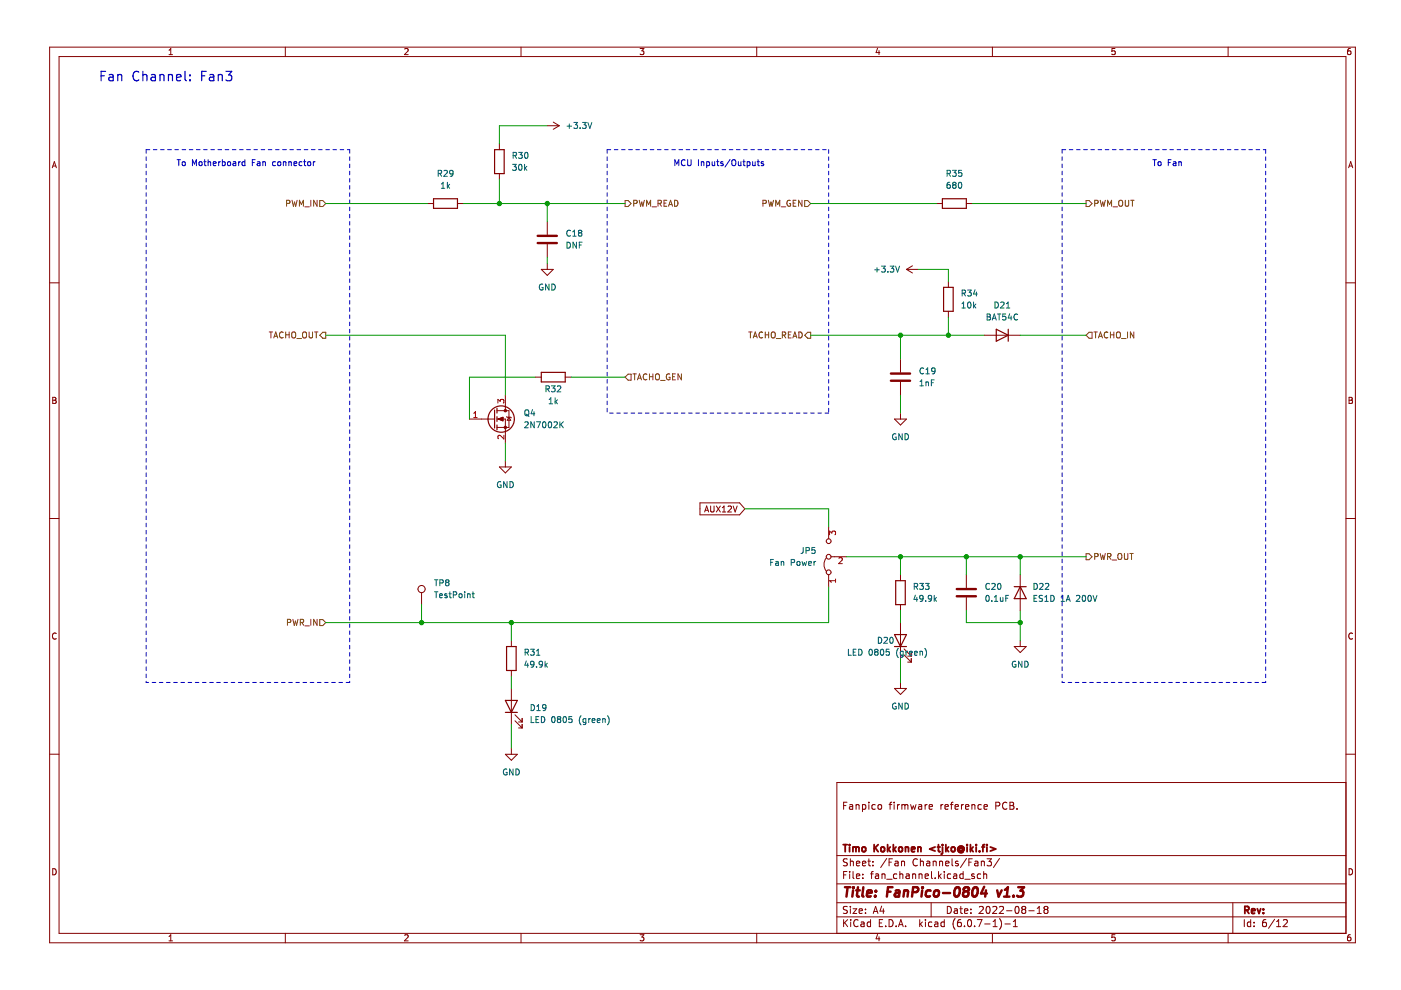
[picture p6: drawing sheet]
<svg xmlns="http://www.w3.org/2000/svg" width="297mm" height="210mm" viewBox="0 0 297 210" stroke-linecap="round" stroke-linejoin="round" font-family="sans-serif">
<path d="M.5 0h296.6v209.9h-296.6z" fill-rule="evenodd" fill="#fff" stroke="#fff" stroke-width=".21"/>
<g fill="none" stroke="#840000" stroke-width=".21">
<path d="M10.5 10h276.9v189.9h-276.9zM12.5 12h272.9v185.9h-272.9zM35.8 11.6h.8M35.8 10.7l.4-.4v1.3M60.5 10v2M85.8 10.4l.5-.1 .2 .4-.8 .9h.8M110.5 10v2M135.7 10.3h.8l-.4 .5 .4 .1v.6l-.2 .1-.6-.1M160.4 10v2M186.1 10.2l-.4 .9h.9M186.4 10.7v.9M210.4 10v2"/>
<path d="M236.4 10.3h-.6l-.1 .6 .6-.1 .1 .7-.2 .1-.5-.1M260.4 10v2M286.3 10.3h-.4l-.1 .3-.1 .7 .2 .3 .5-.1-.1-.7h-.4l-.2 .2M11.1 35.6l.4-1.3 .5 1.3M11.2 35.2h.6M105.9 30.5v1.2M105.9 36.8v1.3M116 26.7h2.6M117.3 25.9l1.3 .8M118.6 26.7l-1.3 .7M285.9 35.6l.5-1.3 .4 1.3M286.1 35.2h.6"/>
<path d="M10.5 60h2M90.6 43.2h1.3M97 43.2h1.3M114.8 57.1h2.5l-1.3 1.3zM116 47v2.8M116 51.8v2.8M116 55.8v1.3M192.2 57.1h2.5M192.2 57.1l1.3 .8M193.5 56.4l-1.3 .7M198.5 43.2h1.3M201.1 59.7v1.2"/>
<path d="M204.9 43.2h1.3M285.4 60h2M113.5 80h1.3M119.8 80h1.3M190.9 76.2v2.7M201.1 66v1.3M208.7 71.1h7.6M11.2 84.2h.4l.3 .3-.3 .4 .3 .1v.3l-.2 .2h-.5zM11.2 84.9h.4M99.5 88.8h5.4M105.4 88.8h1.7v5.1M105.4 87.1h2.5v3.5h-2.5"/>
<path d="M105.6 88.8l1-.3v.7zM105.9 99h2.5l-1.3 1.3zM107.1 83.8v3.3M107.1 97.7v1.3M107.4 88.3l1 .3M107.9 88.5l.4 .6h-.8zM189.7 88.8h2.5l-1.3 1.3zM190.9 81v2.8M190.9 87.6v1.2M286 84.2h.5l.2 .3-.2 .4 .2 .1 .1 .3-.3 .2h-.5zM286 84.9h.5M10.5 109.9h2"/>
<path d="M148.4 106.6h8.4l1.1 1.3-1.1 1.3h-8.4zM149.4 108.6l.4-1.3 .4 1.3M149.5 108.2h.6M150.7 107.3v1l.2 .3h.3l.2-.3v-1M151.9 107.3l.8 1.3M152.7 107.3l-.8 1.3M153.1 108.6h.8M153.1 107.6l.4-.3v1.3M154.4 107.4l.4-.1 .3 .3-.8 1h.8M155.4 107.3l.5 1.3 .4-1.3M175.2 118.3a2.26 2.26 0 0 0 0 2.8M175.7 111.7v2.5"/>
<path d="M176.2 118h3.3M285.4 109.9h2M11.9 134.3a.58 .58 0 0 0-.8 .6 .58 .58 0 0 0 .8 .5M89.4 125.7v2.5M108.4 135.8v1.3M175.7 121.9v2.5M190.9 121.9v1.2M190.9 128.2v1.3M190.9 132v7.6M191.7 138.9l1.5 1.5M191.7 137.6l1.5 1.5M192.4 139.1h.8"/>
<path d="M193.2 138.4v.7M193.2 139.6v.8M204.9 121.9v2.7M204.9 126.7v2.8M215 137.1h2.6l-1.3 1.3zM216.3 121.9v7.6M216.3 135.8v1.3M286.8 134.3a.58 .58 0 0 0-.8 .6 .58 .58 0 0 0 .8 .5M10.5 159.9h2M107.1 159.9h2.6l-1.3 1.3zM108.4 142.2v1.2M108.4 146v7.6"/>
<path d="M108.4 158.7v1.2M109.2 152.8l1.5 1.5M109.2 151.6l1.5 1.5M109.9 154.3h.8M109.9 153.1h.8M110.7 152.3v.8M110.7 153.6v.7M189.7 146h2.5l-1.3 1.2zM190.9 144.7v1.3M192.4 140.4h.8M285.4 159.9h2M178.9 170.8h.5"/>
<path d="M179.6 170.1h-.7v1.5M180.1 170.7h.6l.1 .9M180.8 170.9l-.5 .1-.2 .2 .2 .4 .5-.1M181.5 170.7l.2-.1 .4 .1v.9M181.5 170.6v1M182.9 170.6v1.5M182.9 170.7l.4-.1 .3 .3-.2 .6h-.5M184.2 170.1v.1M184.2 170.6v1M185.6 170.7l-.5-.1-.2 .3 .1 .6h.6M186.2 170.7l.2-.1 .5 .1v.6l-.1 .2-.4 .1-.2-.2zM188.5 170.6h.6"/>
<path d="M189.1 170.1l-.4 .2v1.3M189.6 170.1v.1M189.6 170.6v1M190.3 170.6v1M190.7 170.6l-.4 .3M191.2 170.7l.4-.1 .3 .2M191.2 170.6v1M191.9 170.8l.2-.2 .3 .1 .1 .9M191.9 170.8v.8M193.1 170.6l.3 1 .2-.7 .3 .7 .3-1M194.8 170.7h.6v.9M195.4 170.9l-.5 .1-.2 .2 .2 .4 .5-.1"/>
<path d="M196.1 170.6v1M196.6 170.6l-.5 .3M197 171.1l.7-.2-.1-.2-.4-.1-.2 .2 .1 .7h.5M199.5 170.6v1M199.9 170.6l-.4 .3M200.4 171.1l.7-.2-.1-.2-.4-.1-.2 .2v.7h.6M201.5 170.6h.6M202.1 170.1l-.4 .2v1.3M202.5 171.1l.7-.2-.1-.2-.4-.1-.2 .2 .1 .7h.5M203.8 170.6v1M204.3 170.6l-.5 .3M204.7 171.1l.7-.2-.1-.2-.4-.1-.2 .2 .1 .7h.5"/>
<path d="M206.1 170.7l.2-.1 .3 .1 .1 .9M206.1 170.6v1M208.1 170.7l-.5-.1-.3 .3 .2 .6h.6M208.6 171.1l.7-.2v-.2l-.5-.1-.2 .2 .1 .7h.6M211.1 170.9l.7-.1 .2-.2-.1-.4-.8-.1v1.5M213.5 170.2a.71 .71 0 0 0-1 .5 .71 .71 0 0 0 .7 .9l.3-.2M214.1 170.1h.5l.3 .3-.3 .4 .3 .1 .1 .4-.3 .3h-.6zM214.1 170.8h.5M215.6 171.4v.2M285.4 165.9h-108v32M11.2 184.2a.66 .66 0 0 1 .7 .6 .66 .66 0 0 1-.7 .7zM35.8 198.6l.4-.4v1.3"/>
<path d="M35.8 199.5h.8M60.5 197.9v2M85.8 198.3l.5-.1 .2 .4-.8 .9h.8M110.5 197.9v2M135.7 198.2h.8l-.4 .5 .4 .1v.6l-.2 .1-.6-.1M160.4 197.9v2M177.4 194.4h108M177.4 191.4h108M177.4 187.4h108M177.4 181.4h108M178.9 195v1.5M178.9 185.5h.5"/>
<path d="M179.1 195.6l.6 .9M179.6 184.8h-.7v1.5M179.6 192.2h-.5l-.2 .1v.4l.6 .3 .1 .4-.2 .3-.6-.1M179.6 182.2l-.5-.1-.2 .1v.5l.6 .2 .1 .4-.2 .3-.6-.1M179.7 195l-.8 .8M180.1 184.8v.1M180.1 185.3v1M180.3 182.1v1.5M180.3 192.2v.1M180.3 192.7v1M180.3 182.7l.2-.1 .4 .1v.9M180.4 195v.1"/>
<path d="M180.4 195.5v1M180.9 192.7h.7l-.7 1h.7M180.9 184.8v1.3l.2 .2M181.6 185.8l.7-.2-.1-.2-.4-.1-.2 .2v.7h.6M181.6 183.1l.7-.2-.1-.2-.4-.1-.2 .2v.7h.6M181.9 195.1a.71 .71 0 0 0-1 .5 .71 .71 0 0 0 .7 .9l.3-.2M182.1 193.2l.8-.2-.1-.3h-.4l-.3 .2 .1 .7h.6M182.6 195.5h.5l.1 1M182.9 183.1l.7-.2-.1-.2-.4-.1-.2 .2v.7h.6M182.9 186.1v.2M182.9 185.4v.1M183.2 195.8l-.5 .1-.2 .2 .2 .4 .5-.1"/>
<path d="M183.5 193.5v.2M183.5 192.7v.2M184 182.6h.6M184.2 182.1v1.3l.4 .2M184.6 195.5h-.5l-.2 .3 .1 .6h.6M184.6 195v1.5M184.6 185.3h.5M185.1 183.4v.2M185.1 182.7v.1M185.1 193.7l.5-1.5 .5 1.5M185.1 184.8l-.3 .2v1.3M185.3 193.2h.7"/>
<path d="M185.6 185.4h.6l.1 .9M186.1 198.1l-.4 .9h.9M186.3 185.6l-.5 .1-.2 .2 .2 .4 .5-.1M186.4 198.6v.9M186.4 195.7h.5M186.9 192.1l-.3 1.1h.9M187 185.4l.2-.1 .4 .1v.9M187 185.3v1M187.1 195h-.7v1.5h.7M187.3 192.7v1M187.8 196.3v.2M188 186.4h1.1"/>
<path d="M188 182l-1.3 1.9M188.5 195a.76 .76 0 0 1 .9 .7 .76 .76 0 0 1-.9 .8zM188.5 182.8h.5M189.2 182.1h-.7v1.5M189.8 182.7h.6v.9M190 196.3v.2M190.1 185.4l-.4-.1-.3 .3 .2 .6h.5M190.4 182.9l-.5 .1-.2 .2 .2 .4 .5-.1M190.5 196.5l.5-1.5 .5 1.5M190.6 196h.8M190.8 185.4l.2-.1 .4 .1v.9M190.8 184.8v1.5"/>
<path d="M191.1 182.7l.3-.1 .3 .1 .1 .9M191.1 182.6v1M192 196.3v.2M192.1 185.4h.6l.1 .9M192.8 185.6l-.5 .1-.2 .2 .2 .4 .5-.1M193.5 185.4l.2-.1 .4 .1v.9M193.5 185.3v1M194.5 182.2a.71 .71 0 0 0-1 .5 .71 .71 0 0 0 .7 .9l.3-.2M194.9 185.4l.2-.1 .3 .1 .1 .9M194.9 185.3v1M195 195v1.5M195.1 195.9l.5 .6"/>
<path d="M195.1 182.7l.3-.1 .3 .1 .1 .9M195.1 182.1v1.5M195.6 195.5l-.6 .5M196.1 185.8l.8-.2-.1-.2-.4-.1-.3 .2 .1 .7h.6M196.2 195v.1M196.2 195.5v1M196.5 182.7h.6v.9M197.1 182.9l-.5 .1-.2 .2 .2 .4 .5-.1M197.4 191.4v3M197.5 184.8v1.3l.2 .2M197.6 195.5h-.5l-.2 .3 .1 .6h.6M197.9 182.7l.2-.1 .3 .1 .1 .9"/>
<path d="M197.9 182.6v1M198.2 195.5h.6l.1 1M198.3 186.1v.2M198.9 195.8l-.5 .1-.3 .2 .3 .4 .5-.1M199 184.8v1.5M199.1 185.7l.5 .6M199.2 182.7l.2-.1 .4 .1 .1 .9M199.2 182.6v1M199.6 185.3l-.6 .6M200.2 195.5h-.4l-.3 .3 .1 .6h.6M200.2 184.8v.1M200.2 185.3v1"/>
<path d="M200.2 195v1.5M200.5 183.1l.7-.2-.1-.2-.4-.1-.2 .2 .1 .7h.5M200.9 192.2a.76 .76 0 0 1 .8 .7 .76 .76 0 0 1-.8 .8zM201.6 185.4l-.5-.1-.2 .3 .1 .6h.6M201.9 182.1v1.3l.2 .2M202.2 185.4h.6v.9M202.3 192.7h.6l.1 1M202.5 194.8a1.72 1.72 0 0 0 0 2.2M202.8 185.6l-.5 .1-.2 .2 .2 .4 .5-.1M203 193l-.5 .1-.2 .2 .2 .4 .5-.1M203.1 182.7l-.3-.1-.2 .2v.2l.5 .2v.3h-.5M203.5 192.7h.6"/>
<path d="M203.7 192.2v1.3l.4 .2M203.7 195h-.4a1.01 1.01 0 0 0 0 1.5l.5-.2v-.5l-.2-.3-.5 .1-.1 .2M204.2 185.4l-.4-.1-.3 .3 .1 .6h.6M204.2 184.8v1.5M204.5 193.2l.7-.2-.1-.3h-.4l-.2 .2 .1 .7h.5M204.5 196.3v.2M204.6 186.4h1.1M204.9 182l-1.3 1.9M205.3 195.1l.2-.1a.8 .8 0 0 1 .5 .7 .8 .8 0 0 1-.5 .8l-.4-.6zM205.4 182.8h.5M205.8 193.5v.2M205.8 192.7v.2"/>
<path d="M206.1 182.1h-.7v1.5M206.6 185.4l-.4-.1-.2 .2 .1 .2 .5 .2v.3h-.6M206.6 196.3v.2M206.7 182.7h.6v.9M207.2 195h1l-.6 1.5M207.3 182.9l-.5 .1-.2 .2 .2 .4 .5-.1M207.6 192.3l.6-.1 .3 .4-.9 1.1h.9M207.9 185.4l-.4-.1-.3 .3 .1 .6h.6M208.1 182.7l.2-.1 .3 .1 .1 .9M208.1 182.6v1M208.6 185.4l.2-.1 .3 .1 .1 .9M208.6 184.8v1.5"/>
<path d="M208.8 195.9h1.1M209.2 192.3l.2-.1a.8 .8 0 0 1 .5 .7 .8 .8 0 0 1-.5 .8l-.3-.6zM209.3 182.1h.9l-.5 .6 .4 .1v.6l-.2 .2-.6-.2M210.4 197.9v2M210.5 192.3l.6-.1 .2 .4-.9 1.1h.9M210.6 196.5h.8M210.6 195.4l.4-.4v1.5M211.9 192.3l.6-.1 .3 .4-1 1.1h1M211.9 194.8a1.72 1.72 0 0 1 0 2.2M211.9 182l-1.3 1.9M213.1 195.9h1.1M213.4 193.1h1.2"/>
<path d="M214.8 196.5h.9M214.8 195.4l.5-.4v1.5M215.3 192.3l.3-.1a.8 .8 0 0 1 .5 .7 .8 .8 0 0 1-.5 .8l-.4-.6zM216.9 192.8l-.3-.3 .3-.3h.3l.3 .3-.3 .3M216.9 192.8l-.3 .3 .1 .4 .2 .2 .4-.1 .2-.2v-.3l-.3-.3M216.9 192.8h.3M218.1 193.1h1.2M219.9 193.7h.9M219.9 192.6l.4-.4v1.5M221.6 192.8l-.3-.3 .3-.3h.3l.3 .3-.3 .3M221.6 192.8l-.3 .3 .1 .4 .2 .2 .5-.1 .1-.2-.1-.4-.2-.2M221.6 192.8h.3"/>
<path d="M236.4 198.2h-.6l-.1 .6 .6-.1 .1 .7-.2 .1-.5-.1M260.4 197.9v2M261.4 191.4v6.5M263.8 195v1.5M265.2 195.5h-.5l-.2 .3 .1 .6h.6M265.2 195v1.5M265.9 196.3v.2M265.9 195.5v.2M268.4 195h-.4a1.01 1.01 0 0 0 0 1.5l.5-.2v-.5l-.3-.3-.4 .1-.1 .2M270.2 194.9l-1.2 1.9M270.7 196.5h.8M270.7 195.4l.4-.4v1.5"/>
<path d="M272.1 195.1l.6-.1 .3 .4-1 1.1h1M286 184.2a.66 .66 0 0 1 .8 .6 .66 .66 0 0 1-.8 .7zM286.3 198.2h-.4l-.1 .3-.1 .7 .2 .3 .5-.1-.1-.7h-.4l-.2 .2"/>
<circle cx="175.7" cy="118" r=".51"/>
<circle cx="175.7" cy="114.7" r=".51"/>
<circle cx="89.4" cy="124.9" r=".76"/>
<circle cx="175.7" cy="121.3" r=".51"/>
</g>
<g fill="none" stroke="#840000" stroke-width=".39">
<path d="M178.8 179.1h.8M179.2 179.1v1.5M180.1 179.1v.1M180.1 179.6v1M180.8 179.6v1M180.8 179.7l.5-.1 .2 .2M181.5 179.8l.2-.2 .4 .1v.9M181.5 179.8v.8M182.8 179.7l.3-.1 .4 .1 .1 .6-.2 .2-.3 .1-.3-.2zM185.3 179.1v1.5M185.5 179.7l.7 .9M186.2 179.1l-.9 .8"/>
<path d="M186.8 179.7l.2-.1 .5 .1v.6l-.1 .2-.4 .1-.2-.2zM188.2 179.1v1.5M188.8 179.6l-.6 .6M189.4 179.1v1.5M190 179.6l-.6 .6M190.6 179.7l.2-.1 .5 .1v.6l-.1 .2-.4 .1-.2-.2zM192 179.7l.2-.1 .3 .1 .1 .9M192 179.6v1M194.6 179.7l.2-.1 .4 .1 .1 .9M194.6 179.6v1M198.3 179.6l-1.2 .4 1.2 .4M198.8 179.6h.5"/>
<path d="M199 179.1v1.3l.3 .2M199.8 179.1v.1M199.8 179.6v1.3l-.3 .2M200.5 179.1v1.5M201.1 179.6l-.6 .6M201.8 179.7l.2-.1 .4 .1 .1 .6-.2 .2-.3 .1-.2-.2zM204 179.9a.36 .36 0 0 0-.5-.1 .36 .36 0 0 0 0 .6 .36 .36 0 0 0 .5-.1M204 179.7v.6M205 179.1v.1M205 179.6v1M205.8 179.1v1.5M206.3 179.6l-.5 .6"/>
<path d="M207 179.1v.1M207 179.6v1M208.2 179.6h.6M208.8 179.1l-.4 .2v1.3M209.3 179.1v.1M209.3 179.6v1M210 179.6l1.1 .4-1.1 .4M188.3 180l.5 .6M189.5 180l.5 .6M193.3 180.1l.7-.2-.1-.2-.4-.1-.2 .2v.7h.6M200.7 180l.4 .6M204 180.3l.2 .1a.64 .64 0 0 0-.4-1.1 .64 .64 0 0 0-.8 .8 .71 .71 0 0 0 .5 .6 .71 .71 0 0 0 .8-.1"/>
<path d="M205.9 180l.4 .6M207.7 180.4v.2M263.9 193l.7-.1 .2-.2-.1-.4-.8-.1v1.5M264.3 193l.5 .7M265.4 193.2l.7-.2-.1-.3h-.4l-.2 .2v.7h.6M266.6 192.7l.3 1 .4-1M267.9 193.5v.2M267.9 192.7v.2"/>
</g>
<g fill="none" stroke="#840000" stroke-width=".52">
<path d="M179.1 188.1h1.2M179.7 188.1l-.2 2M180.9 188.8l-.2 1.3M181 188.1l-.1 .2M181.5 188.8h.8M181.9 188.1l-.2 1.7 .1 .2 .3 .1M183 188.1l-.2 1.7 .3 .3M183.8 189.4l1-.2v-.3l-.6-.1-.3 .3v.9h.7M185.6 189.9v.2M185.7 188.9v.2M188.2 189.1h.6M189.2 188.1h-.9l-.3 2"/>
<path d="M189.9 188.9h.8l-.1 1.2M190.7 189.2l-.7 .1a.4 .4 0 0 0-.3 .4 .4 .4 0 0 0 .2 .4l.7-.1M191.7 189l.3-.2 .5 .1-.1 1.2M191.7 188.8l-.1 1.3M193.5 189.2h.7l.3-.2a.51 .51 0 0 0-.1-.9h-.8l-.2 2M195.5 188.8l-.1 1.3M195.6 188.1v.2M197.3 188.9a.66 .66 0 0 0-1 .3v.5l.1 .3h.8M198.2 189l.1-.1a.5 .5 0 0 1 .8 .3l-.1 .5-.2 .3a.5 .5 0 0 1-.8-.3zM199.9 189.3h1.6M202.6 188.3l.5-.2a1.19 1.19 0 0 1-.4 2l-.3-.2-.1-.6zM204.6 189l-.2-.2-.1-.3a.64 .64 0 0 1 1.1-.2v.3l-.4 .4"/>
<path d="M204.6 189a.65 .65 0 0 0-.3 1 .65 .65 0 0 0 .9-.1 .65 .65 0 0 0 0-.8l-.2-.1M204.6 189h.4M206.4 188.3l.5-.2a1.19 1.19 0 0 1-.4 2l-.3-.2-.1-.6zM208.7 188l-.7 1.4h1.2M209 188.8l-.1 1.3M211.4 188.8l.3 1.3 .7-1.3M212.9 190.1h1.1M213.1 188.7l.6-.6-.3 2M214.9 189.9v.2M215.9 188.1h1.2l-.7 .8 .5 .2-.1 .8-.3 .2h-.6l-.2-.2"/>
</g>
<path d="M100.4 88.5h.8M100.4 87.6l.4-.3v1.2M105.6 85.5v-.8l.4 .4 .2-.4h.5l.1 .2-.1 .6M106.8 92.3v.8l-.9-.8-.3 .2 .1 .5M175.9 113.4v-.8l.5 .4 .1-.3h.5l.2 .1-.2 .6M177.9 118.4l.4-.2 .3 .4-.8 .9h.8M177.2 122.8v.7M177.2 123.1h-1.3l.3 .4" fill="none" stroke="#a90000" stroke-width=".21"/>
<g fill="none" stroke="#006464" stroke-width=".21">
<path d="M92.9 36.8l.6-.1 .1-.5-.7-.1v1.3M93.2 36.8l.4 .6M93.6 39.9h.7M93.6 39l.3-.3v1.2M94.1 36.2l.5-.1 .2 .4-.7 .9h.7M94.8 38.7v1.2M95 39.4l.3 .5M95.3 39.1l-.5 .5M96.1 36.7l-.3 .2-.3-.1-.1-.6 .4-.1 .3 .3-.1 .7-.2 .2-.3 .1M108.7 34.8h.8l-.5 .5 .4 .1v.6l-.2 .1-.5-.1M108.8 33l.6-.1 .1-.5-.7-.1v1.3M109.1 33l.4 .6"/>
<path d="M109.9 32.3h.8l-.4 .5 .4 .1v.6l-.2 .1-.6-.1M110.1 35l.1-.2a.68 .68 0 0 1 .5 .7 .68 .68 0 0 1-.5 .6l-.3-.5zM111.2 34.8v1.3M111.3 32.4l.2-.1a.68 .68 0 0 1 .5 .6 .68 .68 0 0 1-.5 .7l-.3-.5zM111.3 35.6l.4 .5M111.7 35.3l-.5 .5M120.2 26.7h1M120.7 26.3v.9M121.7 26h.8l-.5 .4 .4 .2v.5l-.2 .1-.5-.1M123 27.1v.1M123.5 26h.8l-.5 .4 .4 .2v.5l-.2 .1-.5-.1M124.6 26l.5 1.2 .4-1.2"/>
<path d="M200.8 36.8l.6-.1 .1-.5-.7-.1v1.3M201.1 36.8l.4 .6M201.4 38.7h-.4l-.2 .3v.7l.2 .2 .4-.1v-.6l-.4-.1-.2 .3M202 36.1h.7l-.4 .5 .4 .1v.6l-.2 .1-.5-.1M202.2 39.2l-.2 .2v.3l.2 .2h.4l.1-.2v-.3l-.2-.2M202.2 39.2l-.2-.2 .2-.3h.4l.1 .2-.2 .3M202.2 39.2h.3M203.3 38.8l.2-.1a.68 .68 0 0 1 .4 .6 .68 .68 0 0 1-.4 .6l-.3-.5zM203.9 36.1h-.6l-.1 .6h.6l.1 .6-.2 .1-.5-.1M120.2 51.3a.64 .64 0 0 1 .8 .7 .64 .64 0 0 1-.8 .6zM120.9 48.9a.56 .56 0 0 0-.7 .5 .56 .56 0 0 0 .7 .6M121.4 50.1h.8"/>
<path d="M121.4 49.2l.4-.4v1.3M122.2 51.3v1.3l-.7-1.3v1.3M122.8 51.9h.4M122.9 49.4l-.3 .2 .1 .4 .2 .1h.2l.3-.3-.1-.3-.2-.1M122.9 49.4l-.3-.3 .3-.3h.2l.3 .2-.3 .4M122.9 49.4h.2M123.4 51.3h-.6v1.3M185.5 57.2h.9M185.9 56.7v1M186.9 56.4h.8l-.4 .5 .3 .1v.6l-.1 .1-.6-.1M188.2 57.6v.1M188.7 56.4h.8l-.4 .5 .4 .1v.6l-.2 .1-.6-.1"/>
<path d="M189.9 56.4l.4 1.3 .4-1.3M115.1 60.3a.58 .58 0 0 0-.8 .6 .58 .58 0 0 0 .8 .5v-.4h-.2M116.4 60.2v1.3l-.7-1.3v1.3M117 60.2a.64 .64 0 0 1 .7 .7 .64 .64 0 0 1-.7 .6zM195.8 78.1a.56 .56 0 0 0-.8 .5 .56 .56 0 0 0 .8 .5M196.3 79.3h.7M196.3 78.4l.4-.4v1.3M198.3 78.5l-.3 .3-.4-.1v-.6l.4-.1 .3 .2-.1 .8-.2 .2-.4 .1M203.9 64.4l.4-.4v1.3M203.9 65.3h.8M204 62.2l.6-.1 .1-.5-.7-.1v1.3M204.3 62.2l.4 .6"/>
<path d="M205.1 61.5h.8l-.4 .5 .4 .1v.5l-.2 .2-.6-.2M205.3 64.2l.1-.2a.68 .68 0 0 1 .5 .7 .68 .68 0 0 1-.5 .6l-.3-.5zM206.4 64v1.3M206.5 64.8l.4 .5M206.7 61.4l-.3 .9h.8M206.9 64.5l-.5 .4M207 61.9v.9M209.3 66.6h.4l.3 .2-.3 .4 .3 .1v.3l-.2 .2h-.5zM209.3 67.2h.4M210.4 67.8l.4-1.2 .4 1.2M210.5 67.5h.6M211 64a.64 .64 0 0 1 .7 .7 .64 .64 0 0 1-.7 .6z"/>
<path d="M211.5 66.6h.7M211.8 66.6v1.2M212.2 64.2l.4-.2 .3 .4-.8 .9h.8M213.2 66.6h-.6v.6l.6-.1v.6l-.2 .1-.4-.1M213.4 65.3h.7M213.4 64.4l.3-.4v1.3M214.1 66.5l-.3 .9h.8M214.4 67v.8M215.8 66.7a.56 .56 0 0 0-.8 .5 .56 .56 0 0 0 .8 .5M111.3 89.5l.5-.1 .2 .4-.8 .9h.8M111.3 87.1l.3-.2a.43 .43 0 0 1 .5 .4v.4a.42 .42 0 0 1-.4 .5 .42 .42 0 0 1-.4-.5zM111.5 87.9l.7 .4"/>
<path d="M112.9 86.8l-.3 .9h.8M113.2 87.3v.9M113.3 89.4v1.3l-.8-1.3v1.3M113.8 89.4h.8l-.5 1.3M115.1 89.5l.2-.1a.68 .68 0 0 1 .5 .7 .68 .68 0 0 1-.5 .6l-.3-.5zM115.8 82.5l.6-.1v-.5l-.6-.1v1.3M116.1 82.5l.4 .6M116.4 89.5l.1-.1a.68 .68 0 0 1 .5 .7 .68 .68 0 0 1-.5 .6l-.3-.5zM116.4 84.7l.4-.4v1.3M116.4 85.6h.8M116.9 81.8h.8l-.4 .5 .3 .1v.6l-.1 .1-.6-.1M117.4 89.5l.5-.1 .3 .4-.8 .9h.8"/>
<path d="M117.7 84.3v1.3M117.8 85.1l.4 .5M118.2 81.9l.5-.1 .2 .4-.8 .9h.8M118.2 84.8l-.5 .5M118.7 89.4v1.3M118.9 90l.5 .7M119.4 89.4l-.7 .7M190 92a.58 .58 0 0 0-.8 .6 .58 .58 0 0 0 .8 .5v-.4h-.2M191.3 92v1.2l-.7-1.2v1.2M191.9 92a.64 .64 0 0 1 .7 .6 .64 .64 0 0 1-.7 .6zM195 81.8h.8M195 80.9l.4-.4v1.3"/>
<path d="M196.3 81v.8M196.3 81.1l.5-.1 .1 .8M197.5 81.1h.4M198.1 80.5h-.6v1.3M106.2 102.2a.58 .58 0 0 0-.8 .6 .58 .58 0 0 0 .8 .5v-.5h-.2M107.5 102.1v1.3l-.7-1.3v1.3M108.1 102.1a.64 .64 0 0 1 .7 .7 .64 .64 0 0 1-.7 .6zM163.4 119.2h.4M164 118.6h-.6v1.3M164.5 119.1h.5v.8M165 119.3l-.6 .3 .2 .3 .4-.1M165.6 119.2l.5-.1 .1 .8"/>
<path d="M165.6 119v.9M167.8 119.3l.6-.1v-.5l-.6-.1v1.3M169 119.2l.2-.2 .4 .2-.1 .6h-.5zM170 119l.3 .9 .2-.6 .3 .6 .2-.9M170.3 116.1l-.1 1.1-.4 .1M170.9 116.7h.6l.1-.5-.7-.1v1.2M171.4 119.5l.6-.2v-.2l-.4-.1-.2 .2 .1 .6h.5M172.6 119v.9M172.8 116.1h-.6l-.1 .6 .6-.1 .1 .6-.2 .1-.5-.1M173 119l-.4 .3M92.1 122.9h.7M92.1 125.5h.7"/>
<path d="M92.5 122.9v1.3M92.5 125.5v1.2M93.2 126.3l.6-.1-.1-.2-.3-.1-.2 .2 .1 .6h.4M93.3 123.6l.6-.1v-.4l-.6-.2v1.3M94.7 123.5l-.2 .2v.3l.2 .2h.3l.2-.2v-.3l-.2-.2M94.7 123.5l-.2-.3 .2-.3h.3l.2 .3-.2 .3M94.7 123.5h.3M94.8 126l-.3-.1-.2 .2 .1 .2 .4 .1v.3h-.5M95.2 125.9h.5M95.4 125.5v1.1l.3 .1M96.1 126.1h.6l.1-.5-.7-.1v1.2M97.4 126l.2-.1 .3 .1v.7l-.5-.1z"/>
<path d="M98.5 125.5v.1M98.5 125.9v.8M99.1 126h.5l.1 .7M99.1 125.9v.8M100.1 125.9h.5M100.3 125.5v1.1l.3 .1M111.3 138.3h.6l.1-.5-.7-.1v1.2M111.6 138.3l.5 .6M112.5 137.7h.8l-.5 .4 .4 .2v.5l-.2 .1-.5-.1M113.8 138.9h.7M113.8 138l.3-.3v1.2M179.9 137.7v1.2h.6"/>
<path d="M180.9 138.3h.4M181.5 137.7h-.6v1.2h.6M182.1 137.7a.64 .64 0 0 1 .7 .6 .64 .64 0 0 1-.7 .6zM184.4 137.8l.1-.1a.68 .68 0 0 1 .5 .6 .68 .68 0 0 1-.5 .6l-.3-.5zM185.7 138.2l-.3 .2v.3l.3 .2h.3l.2-.2-.1-.4-.2-.1M185.7 138.2l-.3-.2 .3-.3h.3l.2 .2-.3 .3M185.7 138.2h.2M186.2 135.1a.64 .64 0 0 1 .8 .7 .64 .64 0 0 1-.8 .6zM186.8 137.8l.2-.1a.68 .68 0 0 1 .4 .6 .68 .68 0 0 1-.4 .6l-.4-.5zM187.4 135.2l.5-.1 .3 .4-.8 .9h.8M188.5 137.7h-.6v.6l.6-.1v.6l-.2 .1-.4-.1M188.8 135.2l.1-.1a.68 .68 0 0 1 .5 .7 .68 .68 0 0 1-.5 .6l-.3-.5z"/>
<path d="M190.5 137.5a1.46 1.46 0 0 0 0 1.9M191.5 138.1h-.4l-.2 .2 .1 .6h.5M191.5 138.1v1l-.3 .2h-.3M192.1 138.1v.8M192.5 138.1l-.4 .2M192.8 138.5l.6-.1v-.3h-.4l-.2 .2 .1 .6h.5M193.8 124.4l.6-.1 .1-.5-.7-.1v1.3M193.9 138.5l.6-.1-.1-.3h-.3l-.2 .2 .1 .6h.4M194.1 126.2l-.3 .9h.8M194.1 124.4l.5 .6M194.4 126.7v.8M195 123.7h.8l-.4 .5 .3 .1v.5l-.2 .2-.5-.2"/>
<path d="M195 138.2l.5-.1 .1 .8M195 138.1v.8M195.7 126.8l-.2 .2h-.4l-.1-.6 .5-.2 .2 .3v.7l-.2 .2-.4 .1M196.1 137.5a1.46 1.46 0 0 1 0 1.9M196.2 123.7h.8l-.4 .5 .3 .1v.5l-.2 .2-.5-.2M196.3 127.4v.1M197.5 126.8l-.2 .2h-.4v-.6l.4-.2 .2 .3v.7l-.2 .2-.4 .1M198.1 126.2v1.3M198.2 127l.4 .5M198.6 126.7l-.5 .4M209.1 126.4l.2-.2a.68 .68 0 0 1 .5 .7 .68 .68 0 0 1-.5 .6l-.3-.5zM209.8 123.8a.56 .56 0 0 0-.8 .5 .56 .56 0 0 0 .8 .5"/>
<path d="M210.3 123.8l.5-.1 .2 .4-.8 .9h.8M210.3 127.4v.1M210.8 127.5h.8M210.8 126.6l.4-.4v1.3M211.6 123.8l.2-.1a.68 .68 0 0 1 .4 .6 .68 .68 0 0 1-.4 .7l-.3-.5zM212.1 126.7l.1 .7h.4M212.6 126.7v.8M213.2 126.8h.5M213.8 126.2h-.6v1.3M219.2 123.7a.64 .64 0 0 1 .8 .6 .64 .64 0 0 1-.8 .7zM219.2 126.8h.4M219.8 126.2h-.6v1.3h.6"/>
<path d="M220.4 123.8l.5-.1 .3 .4-.8 .9h.8M221 126.3l-.4-.1-.3 .3 .1 .3 .6 .2v.4h-.7M221.5 127.5h.7M221.5 126.6l.4-.4v1.3M221.6 123.8l.5-.1 .3 .4-.8 .9h.8M222.8 126.2a.64 .64 0 0 1 .7 .7 .64 .64 0 0 1-.7 .6zM225 127.5h.7M225 126.6l.3-.4v1.3M226.1 127.5l.4-1.3 .4 1.3M226.2 127.1h.6M228.2 126.4l.5-.2 .3 .4-.8 .9h.8M229.6 126.4l.1-.2a.68 .68 0 0 1 .5 .7 .68 .68 0 0 1-.5 .6l-.3-.5z"/>
<path d="M230.8 126.4l.2-.2a.68 .68 0 0 1 .4 .7 .68 .68 0 0 1-.4 .6l-.3-.5zM231.7 126.2l.5 1.3 .4-1.3M111.6 140.1l-.3 .9h.8M111.9 140.6v.9M112.6 149.4a.64 .64 0 0 1 .7 .6 .64 .64 0 0 1-.7 .7zM112.6 151.9v1.3h.6M113.2 140.7l-.2 .3-.4-.1-.1-.6 .5-.1 .2 .2v.8l-.2 .2-.4 .1M113.6 152.5h.5M113.8 141.3v.2M113.8 150.7h.7M113.8 149.8l.4-.4v1.3M114.2 151.9h-.6v1.3h.6"/>
<path d="M114.8 151.9a.64 .64 0 0 1 .7 .7 .64 .64 0 0 1-.7 .6zM115 140.7l-.2 .3-.4-.1v-.6l.4-.1 .2 .2v.8l-.2 .2-.4 .1M115.6 140.2v1.3M115.7 141l.4 .5M115.7 149.9l-.2 .3-.4-.1v-.6l.4-.1 .2 .2v.8l-.2 .2-.4 .1M116.1 140.6l-.5 .5M117.1 152.1l.2-.2a.68 .68 0 0 1 .4 .7 .68 .68 0 0 1-.4 .6l-.3-.5zM118.4 152.5l-.2 .2v.3l.2 .2 .4-.1 .1-.1-.1-.4-.1-.1M118.4 152.5l-.2-.3 .2-.3 .4 .1 .1 .2-.2 .3M118.4 152.5h.3M119.5 152.1l.2-.2a.68 .68 0 0 1 .4 .7 .68 .68 0 0 1-.4 .6l-.3-.5zM121.2 151.9h-.6v.6h.6v.6l-.1 .1-.5-.1"/>
<path d="M123.2 151.8a1.46 1.46 0 0 0 0 1.9M124.2 152.4h-.4l-.2 .2 .1 .5h.5M124.2 152.4v1l-.2 .2h-.3M124.8 152.4v.8M125.2 152.4l-.4 .2M125.5 152.8l.6-.1v-.3h-.4l-.2 .1 .1 .6h.5M126.6 152.8l.6-.1v-.3h-.4l-.2 .1 .1 .6h.5M127.8 152.5l.5-.1v.8M127.8 152.4v.8M128.8 151.8a1.46 1.46 0 0 1 0 1.9M190 149.1a.58 .58 0 0 0-.8 .6 .58 .58 0 0 0 .8 .5v-.4h-.2M191.3 149.1v1.2l-.7-1.2v1.2"/>
<path d="M191.9 149.1a.64 .64 0 0 1 .7 .6 .64 .64 0 0 1-.7 .6zM215.3 140.3a.58 .58 0 0 0-.7 .5 .58 .58 0 0 0 .8 .5v-.4h-.2M216.7 140.2v1.3l-.8-1.3v1.3M217.3 140.2a.64 .64 0 0 1 .7 .6 .64 .64 0 0 1-.7 .7zM107.5 163.1a.58 .58 0 0 0-.8 .6 .58 .58 0 0 0 .8 .5v-.4h-.2M108.8 163v1.3l-.7-1.3v1.3M109.4 163a.64 .64 0 0 1 .7 .7 .64 .64 0 0 1-.7 .6z"/>
</g>
<g fill="none" stroke="#840000" stroke-width=".25">
<path d="M104.9 31.7h2v5.1h-2zM91.9 42.1h5.1v2.1h-5.1zM199.8 42.1h5.1v2.1h-5.1zM114.8 78.9h5v2.1h-5zM200.1 60.9h2v5.1h-2zM211.2 69.8l2.6 1.3-2.6 1.2zM213.8 69.8v2.5M104.9 86.9v3.9M105.4 86.6v1M105.4 88.3v1.1M105.4 90.1v1M107.4 137.1h2v5.1h-2z"/>
<path d="M189.7 137.1h2.5M189.7 134.5h2.5l-1.3 2.6zM189.9 123.1h2v5.1h-2zM215 124.4h2.6M216.3 124.4l1.3 2.5h-2.6zM107.1 151h2.6M107.1 148.5h2.6l-1.3 2.5z"/>
<circle cx="106.3" cy="88.8" r="2.79"/>
</g>
<path d="M114 51.5h4.1M114 50h4.1M188.9 79.2h4.1M188.9 80.7h4.1M202.9 126.4h4M202.9 124.9h4" fill="none" stroke="#840000" stroke-width=".51"/>
<g fill="#840000" stroke="#840000" stroke-width=".21">
<path d="M105.6 88.8l1-.3v.7z"/>
<circle cx="107.1" cy="90.6" r=".25"/>
<circle cx="107.1" cy="87.1" r=".25"/>
</g>
<g fill="none" stroke="#725600" stroke-width=".21">
<path d="M60.8 43.1h.6v-.5l-.6-.1v1.2M61.9 42.5l.3 1.2 .3-.9 .2 .9 .3-1.2M63.5 43.7v-1.2l.4 .9 .4-.9v1.2M64.6 43.9h1M65.9 42.5v1.2M67.2 42.5v1.2l-.7-1.2v1.2M67.8 42.5h.6l.7 .7-.7 .6h-.6zM132.5 42.5h.7l.6 .7-.6 .6h-.7zM134.4 43.1h.6v-.5l-.6-.1v1.2M135.5 42.5l.3 1.2 .3-.9 .2 .9 .3-1.2M137.1 43.7v-1.2l.4 .9 .4-.9v1.2M138.2 43.9h1"/>
<path d="M139.5 43.1h.6l.1-.5-.7-.1v1.2M139.8 43.1l.4 .6M140.8 43.1h.4M141.4 42.5h-.6v1.2h.6M141.7 43.7l.5-1.2 .4 1.2M141.9 43.4h.6M143 42.5a.64 .64 0 0 1 .7 .6 .64 .64 0 0 1-.7 .6zM161.8 43.1h.6v-.5l-.6-.1v1.2M162.9 42.5l.3 1.2 .3-.9 .2 .9 .3-1.2M164.5 43.7v-1.2l.4 .9 .4-.9v1.2M165.6 43.9h1M167.6 42.5a.58 .58 0 0 0-.8 .6 .58 .58 0 0 0 .8 .5v-.4h-.2"/>
<path d="M168.2 43.1h.4M168.8 42.5h-.6v1.2h.6M170 42.5v1.2l-.7-1.2v1.2M170.6 42.5h.6l.7 .7-.7 .6h-.6zM230.3 42.5h.6l.6 .7-.6 .6h-.6zM232.1 43.1h.6l.1-.5-.7-.1v1.2M233.3 42.5l.3 1.2 .2-.9 .2 .9 .3-1.2M234.8 43.7v-1.2l.5 .9 .4-.9v1.2M236 43.9h.9M237.2 42.6l.3-.1a.43 .43 0 0 1 .5 .4v.4a.42 .42 0 0 1-.4 .4 .42 .42 0 0 1-.4-.4zM238.6 42.5v1l.2 .2h.3l.2-.2v-1M239.7 42.5h.8"/>
<path d="M240.1 42.5v1.2M57.1 70.4h.7M57.4 70.4v1.3M58 71.7l.5-1.3 .4 1.3M58.2 71.3h.6M60 70.5a.56 .56 0 0 0-.8 .5 .56 .56 0 0 0 .8 .5M60.6 71h.7M60.6 70.4v1.3M61.3 70.4v1.3M61.9 70.6l.3-.2a.43 .43 0 0 1 .5 .4v.4a.42 .42 0 0 1-.4 .5 .42 .42 0 0 1-.5-.5zM62.9 71.8h1M64.2 70.6l.2-.2a.43 .43 0 0 1 .6 .4v.4a.42 .42 0 0 1-.4 .5 .42 .42 0 0 1-.5-.5z"/>
<path d="M65.5 70.4v1l.3 .3h.2l.3-.3v-1M66.7 70.4h.7M67 70.4v1.3M67.8 71.1l.6-.7h.7v1.3h-.7zM133.2 79.3h.6v1.3h-.6l-.7-.6zM134.2 79.3h.7M134.6 79.3v1.2M137.2 79.4a.56 .56 0 0 0-.8 .5 .56 .56 0 0 0 .8 .5M137.7 79.3v1.2M137.7 79.9h.7M138.4 79.3v1.2M139 79.5l.3-.2a.43 .43 0 0 1 .5 .4v.4a.42 .42 0 0 1-.4 .5 .42 .42 0 0 1-.4-.5z"/>
<path d="M142 79.3a.58 .58 0 0 0-.7 .6 .58 .58 0 0 0 .8 .5v-.4h-.3M142.6 79.9h.4M143.2 79.3h-.6v1.2h.6M144.5 79.3v1.2l-.8-1.2v1.2M158.7 70.4h.8M159.1 70.4v1.3M159.7 71.7l.4-1.3 .5 1.3M159.8 71.3h.6M161.7 70.5a.56 .56 0 0 0-.8 .5 .56 .56 0 0 0 .8 .5M162.2 71h.8M162.2 70.4v1.3M163 70.4v1.3"/>
<path d="M163.6 70.6l.2-.2a.43 .43 0 0 1 .6 .4v.4a.42 .42 0 0 1-.5 .5 .42 .42 0 0 1-.4-.5zM164.6 71.8h1M165.9 71h.6v-.5l-.6-.1v1.3M166.2 71l.4 .7M167.1 71h.5M167.7 70.4h-.6v1.3h.6M168.1 71.7l.4-1.3 .5 1.3M168.2 71.3h.6M169.4 70.4a.64 .64 0 0 1 .7 .6 .64 .64 0 0 1-.7 .7zM170.6 71.1l.6-.7h.7v1.3h-.7zM230.9 70.4h.6v1.3h-.6l-.6-.6zM231.9 70.4h.8"/>
<path d="M232.3 70.4v1.3M232.9 71.7l.4-1.3 .4 1.3M233 71.3h.6M234.9 70.5a.56 .56 0 0 0-.8 .5 .56 .56 0 0 0 .8 .5M235.4 70.4v1.3M235.4 71h.8M236.2 70.4v1.3M236.8 70.6l.2-.2a.43 .43 0 0 1 .5 .4v.4a.42 .42 0 0 1-.4 .5 .42 .42 0 0 1-.4-.5zM237.8 71.8h1M239.1 70.4v1.3M240.4 70.4v1.3l-.7-1.3v1.3M135.2 80.5l.4-1.2 .4 1.2"/>
<path d="M135.3 80.2h.6M140.1 80.7h.9M230.3 117.4h.6l.6 .6-.6 .7h-.6zM232.1 118h.6l.1-.5-.7-.2v1.3M233.3 117.3l.3 1.3 .2-.9 .2 .9 .3-1.3M234.8 118h.6l.1-.5-.7-.2v1.3M235.1 118l.5 .6M235.8 118.7h1M237.2 117.4l.1-.1a.43 .43 0 0 1 .6 .5v.4a.42 .42 0 0 1-.5 .4 .42 .42 0 0 1-.4-.4zM238.4 117.3v1.1l.2 .2h.3l.2-.2v-1.1M239.5 117.3h.8M239.9 117.3v1.3"/>
<path d="M60.9 132l.6-.1 .1-.5-.7-.1v1.3M62.1 131.3l.3 1.3 .2-.9 .3 .9 .3-1.3M63.7 132l.6-.1v-.5l-.6-.1v1.3M64 132l.4 .6M64.6 132.7h1M65.9 131.3v1.3M67.2 131.3v1.3l-.7-1.3v1.3M67.8 131.4h.6l.7 .6-.7 .6h-.6z"/>
</g>
<g fill="none" stroke="#0000c2" stroke-width=".21">
<path d="M31 33.3v.7M31 34.8v.7M31 36.3v.8M31 37.8v.8M31 39.3v.8M31.8 31.7h-.8v.8M32.5 31.7h.8M34 31.7h.8M35.6 31.7h.7M37.1 31.7h.7M37.5 33.9h.8M37.9 33.9v1.2"/>
<path d="M38.6 31.7h.8M38.7 34.3h.3l.3 .2v.4l-.3 .2-.4-.2zM40.1 31.7h.8M40.8 35.1v-1.2l.4 .9 .4-.9v1.2M41.7 31.7h.7M42.3 34.4l.1-.1 .4 .1-.1 .7-.4-.1zM43.2 31.7h.7M43.2 34.3h.5M43.4 33.9v1l.3 .2M44.1 34.4l.5-.1 .1 .8M44.1 33.9v1.2M44.7 31.7h.8"/>
<path d="M45.2 34.7l.6-.1v-.3h-.4l-.2 .2 .1 .6h.5M46.2 31.7h.8M46.4 34.3v.8M46.7 34.3l-.3 .2M47.1 34.3h.4l.3 .2-.2 .6h-.5M47.1 33.9v1.2M47.7 31.7h.8M48.4 34.3h.3l.2 .2v.4l-.2 .2-.5-.2zM49.3 31.7h.7M49.4 34.3h.5l.1 .8M50 34.6l-.6 .2 .2 .3h.4M50.6 34.3v.8"/>
<path d="M50.8 31.7h.8M51 34.3l-.4 .2M51.9 34.3h-.3l-.3 .2 .1 .6h.5M51.9 33.9v1.2M52.3 31.7h.8M53.5 34.5h.4M53.8 31.7h.8M54.1 33.9h-.6v1.2M54.6 34.3h.5v.8M55.1 34.6l-.6 .2 .2 .3h.4M55.4 31.7h.7M55.7 34.4l.5-.1 .1 .8"/>
<path d="M55.7 34.3v.8M56.9 31.7h.7M58.4 34.3h-.4l-.2 .2 .1 .6h.5M58.4 31.7h.8M58.9 34.4l.2-.1 .4 .1-.1 .7-.5-.1zM59.9 31.7h.8M60.1 34.4l.5-.1v.8M60.1 34.3v.8M61.2 34.4l.5-.1 .1 .8M61.2 34.3v.8M61.5 31.7h.7M62.3 34.7l.6-.1v-.3h-.4l-.2 .2 .1 .6h.5"/>
<path d="M63 31.7h.7M64 34.3h-.4l-.2 .2 .1 .6h.5M64.4 34.3h.5M64.5 31.7h.8M64.6 33.9v1l.3 .2M65.3 34.3h.3l.3 .2v.4l-.3 .2-.4-.2zM66 31.7h.8M66.4 34.3v.8M66.8 34.3l-.4 .2M67.5 31.7h.8M69.1 31.7h.7M70.6 31.7h.8"/>
<path d="M72.1 31.7h.8M73.6 31.7h.5v.8M74.1 33.3v.7M74.1 34.8v.7M74.1 36.3v.8M74.1 37.8v.8M74.1 39.3v.8M128.7 33.3v.7M128.7 34.8v.7M128.7 36.3v.8M128.7 37.8v.8M128.7 39.3v.8"/>
<path d="M129.5 31.7h-.8v.8M130.2 31.7h.8M131.8 31.7h.7M133.3 31.7h.8M134.8 31.7h.8M136.3 31.7h.8M137.9 31.7h.7M139.4 31.7h.7M140.9 31.7h.8M142.4 31.7h.8M143.1 35.1v-1.2l.4 .9 .4-.9v1.2M144 31.7h.7"/>
<path d="M145.2 34a.56 .56 0 0 0-.7 .5 .56 .56 0 0 0 .7 .5M145.5 31.7h.7M145.8 33.9v1l.2 .2h.3l.2-.2v-1M147 31.7h.8M148.1 33.9v1.2M148.5 31.7h.8M148.7 34.4l.5-.1v.8M148.7 34.3v.8M149.8 34.3h.4l.2 .2-.1 .6h-.5M149.8 34.3v1.3M150 31.7h.8M151 34.3v.8l.5-.1"/>
<path d="M151.5 34.3v.8M151.6 31.7h.7M152 34.3h.4M152.1 33.9v1l.3 .2M153.1 31.7h.8M153.3 34.3h-.3l-.2 .2 .1 .1 .4 .2v.3h-.5M154.6 31.7h.8M154.8 33.8l-1.1 1.6M155.2 34l.3-.1a.43 .43 0 0 1 .5 .4v.4a.42 .42 0 0 1-.4 .4 .42 .42 0 0 1-.4-.4zM156.1 31.7h.8M156.5 34.3l.1 .8 .5-.1M157.1 34.3v.8"/>
<path d="M157.5 34.3h.5M157.7 31.7h.7M157.7 33.9v1l.3 .2M158.4 34.3h.4l.2 .2-.1 .6h-.5M158.4 34.3v1.3M159.2 31.7h.8M159.6 34.3v.8l.5-.1M160.1 34.3v.8M160.5 34.3h.5M160.7 31.7h.8M160.7 33.9v1l.3 .2M161.9 34.3h-.3l-.2 .2v.1l.5 .2v.3h-.5"/>
<path d="M162.2 31.7h.8M163.8 31.7h.7M165.3 31.7h.7M166.8 31.7h.8M168.3 31.7h.8M169.9 31.7h.7M171.4 31.7h.7M172.9 31.7h.8M174.4 31.7h.8M175.7 31.7v.8M175.7 33.3v.7M175.7 34.8v.7"/>
<path d="M175.7 36.3v.8M175.7 37.8v.8M175.7 39.3v.8M225.2 33.3v.7M225.2 34.8v.7M225.2 36.3v.8M225.2 37.8v.8M225.2 39.3v.8M226 31.7h-.8v.8M226.7 31.7h.8M228.2 31.7h.8M229.8 31.7h.7"/>
<path d="M231.3 31.7h.7M232.8 31.7h.8M234.3 31.7h.8M235.9 31.7h.7M237.4 31.7h.7M238.9 31.7h.8M240.4 31.7h.8M241.9 31.7h.8M243.5 31.7h.7M244.4 33.9h.8M244.8 33.9v1.2M245 31.7h.8"/>
<path d="M245.6 34.3h.3l.3 .2v.4l-.3 .2-.4-.2zM246.5 31.7h.8M247.7 34.5h.4M248 31.7h.8M248.3 33.9h-.6v1.2M248.8 34.3h.5v.8M249.3 34.6l-.6 .2 .2 .3h.4M249.6 31.7h.7M249.9 34.4l.5-.1 .1 .8M249.9 34.3v.8M251.1 31.7h.7M252.6 31.7h.8"/>
<path d="M254.1 31.7h.8M255.7 31.7h.7M257.2 31.7h.7M258.7 31.7h.8M260.2 31.7h.8M261.7 31.7h.8M263.3 31.7h.7M264.8 31.7h.8M266.3 31.7h.8M267.8 31.7h.5v.8M268.3 33.3v.7M268.3 34.8v.7"/>
<path d="M268.3 36.3v.8M268.3 37.8v.8M268.3 39.3v.8M31 40.9v.7M31 42.4v.8M31 43.9v.8M31 45.4v.8M31 47v.7M31 48.5v.7M31 50v.8M31 51.5v.8M31 53.1v.7"/>
<path d="M31 54.6v.7M31 56.1v.8M31 57.6v.8M31 59.1v.8M74.1 40.9v.7M74.1 42.4v.8M74.1 43.9v.8M74.1 45.4v.8M74.1 47v.7M74.1 48.5v.7M74.1 50v.8M74.1 51.5v.8"/>
<path d="M74.1 53.1v.7M74.1 54.6v.7M74.1 56.1v.8M74.1 57.6v.8M74.1 59.1v.8M128.7 40.9v.7M128.7 42.4v.8M128.7 43.9v.8M128.7 45.4v.8M128.7 47v.7M128.7 48.5v.7M128.7 50v.8"/>
<path d="M128.7 51.5v.8M128.7 53.1v.7M128.7 54.6v.7M128.7 56.1v.8M128.7 57.6v.8M128.7 59.1v.8M175.7 40.9v.7M175.7 42.4v.8M175.7 43.9v.8M175.7 45.4v.8M175.7 47v.7M175.7 48.5v.7"/>
<path d="M175.7 50v.8M175.7 51.5v.8M175.7 53.1v.7M175.7 54.6v.7M175.7 56.1v.8M175.7 57.6v.8M175.7 59.1v.8M225.2 40.9v.7M225.2 42.4v.8M225.2 43.9v.8M225.2 45.4v.8M225.2 47v.7"/>
<path d="M225.2 48.5v.7M225.2 50v.8M225.2 51.5v.8M225.2 53.1v.7M225.2 54.6v.7M225.2 56.1v.8M225.2 57.6v.8M225.2 59.1v.8M268.3 40.9v.7M268.3 42.4v.8M268.3 43.9v.8M268.3 45.4v.8"/>
<path d="M268.3 47v.7M268.3 48.5v.7M268.3 50v.8M268.3 51.5v.8M268.3 53.1v.7M268.3 54.6v.7M268.3 56.1v.8M268.3 57.6v.8M268.3 59.1v.8M31 60.7v.7M31 62.2v.8M31 63.7v.8"/>
<path d="M31 65.2v.8M31 66.8v.7M31 68.3v.7M31 69.8v.8M31 71.3v.8M31 72.9v.7M31 74.4v.7M31 75.9v.8M31 77.4v.8M31 78.9v.8M74.1 60.7v.7M74.1 62.2v.8"/>
<path d="M74.1 63.7v.8M74.1 65.2v.8M74.1 66.8v.7M74.1 68.3v.7M74.1 69.8v.8M74.1 71.3v.8M74.1 72.9v.7M74.1 74.4v.7M74.1 75.9v.8M74.1 77.4v.8M74.1 78.9v.8M128.7 60.7v.7"/>
<path d="M128.7 62.2v.8M128.7 63.7v.8M128.7 65.2v.8M128.7 66.8v.7M128.7 68.3v.7M128.7 69.8v.8M128.7 71.3v.8M128.7 72.9v.7M128.7 74.4v.7M128.7 75.9v.8M128.7 77.4v.8M128.7 78.9v.8"/>
<path d="M175.7 60.7v.7M175.7 62.2v.8M175.7 63.7v.8M175.7 65.2v.8M175.7 66.8v.7M175.7 68.3v.7M175.7 69.8v.8M175.7 71.3v.8M175.7 72.9v.7M175.7 74.4v.7M175.7 75.9v.8M175.7 77.4v.8"/>
<path d="M175.7 78.9v.8M225.2 60.7v.7M225.2 62.2v.8M225.2 63.7v.8M225.2 65.2v.8M225.2 66.8v.7M225.2 68.3v.7M225.2 69.8v.8M225.2 71.3v.8M225.2 72.9v.7M225.2 74.4v.7M225.2 75.9v.8"/>
<path d="M225.2 77.4v.8M225.2 78.9v.8M268.3 60.7v.7M268.3 62.2v.8M268.3 63.7v.8M268.3 65.2v.8M268.3 66.8v.7M268.3 68.3v.7M268.3 69.8v.8M268.3 71.3v.8M268.3 72.9v.7M268.3 74.4v.7"/>
<path d="M268.3 75.9v.8M268.3 77.4v.8M268.3 78.9v.8M31 80.5v.7M31 82v.8M31 83.5v.8M31 85v.8M31 86.6v.7M31 88.1v.7M31 89.6v.8M31 91.1v.8M31 92.7v.7"/>
<path d="M31 94.2v.7M31 95.7v.8M31 97.2v.8M31 98.8v.7M74.1 80.5v.7M74.1 82v.8M74.1 83.5v.8M74.1 85v.8M74.1 86.6v.7M74.1 88.1v.7M74.1 89.6v.8M74.1 91.1v.8"/>
<path d="M74.1 92.7v.7M74.1 94.2v.7M74.1 95.7v.8M74.1 97.2v.8M74.1 98.8v.7M128.7 80.5v.7M128.7 82v.8M128.7 83.5v.8M128.7 85v.8M128.7 86.6v.7M129.2 87.6h.8M130.8 87.6h.7"/>
<path d="M132.3 87.6h.7M133.8 87.6h.8M135.3 87.6h.8M136.8 87.6h.8M138.4 87.6h.7M139.9 87.6h.8M141.4 87.6h.8M142.9 87.6h.8M144.5 87.6h.7M146 87.6h.7M147.5 87.6h.8M149 87.6h.8"/>
<path d="M150.6 87.6h.7M152.1 87.6h.7M153.6 87.6h.8M155.1 87.6h.8M156.7 87.6h.7M158.2 87.6h.7M159.7 87.6h.8M161.2 87.6h.8M162.7 87.6h.8M164.3 87.6h.7M165.8 87.6h.8M167.3 87.6h.8"/>
<path d="M168.8 87.6h.8M170.4 87.6h.7M171.9 87.6h.7M173.4 87.6h.8M174.9 87.6h.8M175.7 80.5v.7M175.7 82v.8M175.7 83.5v.8M175.7 85v.8M175.7 86.6v.7M225.2 80.5v.7M225.2 82v.8"/>
<path d="M225.2 83.5v.8M225.2 85v.8M225.2 86.6v.7M225.2 88.1v.7M225.2 89.6v.8M225.2 91.1v.8M225.2 92.7v.7M225.2 94.2v.7M225.2 95.7v.8M225.2 97.2v.8M225.2 98.8v.7M268.3 80.5v.7"/>
<path d="M268.3 82v.8M268.3 83.5v.8M268.3 85v.8M268.3 86.6v.7M268.3 88.1v.7M268.3 89.6v.8M268.3 91.1v.8M268.3 92.7v.7M268.3 94.2v.7M268.3 95.7v.8M268.3 97.2v.8M268.3 98.8v.7"/>
<path d="M31 100.3v.7M31 101.8v.8M31 103.3v.8M31 104.8v.8M31 106.4v.7M31 107.9v.8M31 109.4v.8M31 110.9v.8M31 112.5v.7M31 114v.7M31 115.5v.8M31 117v.8"/>
<path d="M31 118.6v.7M74.1 100.3v.7M74.1 101.8v.8M74.1 103.3v.8M74.1 104.8v.8M74.1 106.4v.7M74.1 107.9v.8M74.1 109.4v.8M74.1 110.9v.8M74.1 112.5v.7M74.1 114v.7M74.1 115.5v.8"/>
<path d="M74.1 117v.8M74.1 118.6v.7M225.2 100.3v.7M225.2 101.8v.8M225.2 103.3v.8M225.2 104.8v.8M225.2 106.4v.7M225.2 107.9v.8M225.2 109.4v.8M225.2 110.9v.8M225.2 112.5v.7M225.2 114v.7"/>
<path d="M225.2 115.5v.8M225.2 117v.8M225.2 118.6v.7M268.3 100.3v.7M268.3 101.8v.8M268.3 103.3v.8M268.3 104.8v.8M268.3 106.4v.7M268.3 107.9v.8M268.3 109.4v.8M268.3 110.9v.8M268.3 112.5v.7"/>
<path d="M268.3 114v.7M268.3 115.5v.8M268.3 117v.8M268.3 118.6v.7M31 120.1v.7M31 121.6v.8M31 123.1v.8M31 124.6v.8M31 126.2v.7M31 127.7v.8M31 129.2v.8M31 130.7v.8"/>
<path d="M31 132.3v.7M31 133.8v.7M31 135.3v.8M31 136.8v.8M31 138.4v.7M31 139.9v.7M74.1 120.1v.7M74.1 121.6v.8M74.1 123.1v.8M74.1 124.6v.8M74.1 126.2v.7M74.1 127.7v.8"/>
<path d="M74.1 129.2v.8M74.1 130.7v.8M74.1 132.3v.7M74.1 133.8v.7M74.1 135.3v.8M74.1 136.8v.8M74.1 138.4v.7M74.1 139.9v.7M225.2 120.1v.7M225.2 121.6v.8M225.2 123.1v.8M225.2 124.6v.8"/>
<path d="M225.2 126.2v.7M225.2 127.7v.8M225.2 129.2v.8M225.2 130.7v.8M225.2 132.3v.7M225.2 133.8v.7M225.2 135.3v.8M225.2 136.8v.8M225.2 138.4v.7M225.2 139.9v.7M268.3 120.1v.7M268.3 121.6v.8"/>
<path d="M268.3 123.1v.8M268.3 124.6v.8M268.3 126.2v.7M268.3 127.7v.8M268.3 129.2v.8M268.3 130.7v.8M268.3 132.3v.7M268.3 133.8v.7M268.3 135.3v.8M268.3 136.8v.8M268.3 138.4v.7M268.3 139.9v.7"/>
<path d="M31 144.4v.3h.5M31 141.4v.8M31 142.9v.8M32.3 144.7h.7M33.8 144.7h.7M35.3 144.7h.8M36.8 144.7h.8M38.4 144.7h.7M39.9 144.7h.7M41.4 144.7h.8M42.9 144.7h.8M44.4 144.7h.8"/>
<path d="M46 144.7h.7M47.5 144.7h.8M49 144.7h.8M50.5 144.7h.8M52.1 144.7h.7M53.6 144.7h.7M55.1 144.7h.8M56.6 144.7h.8M58.2 144.7h.7M59.7 144.7h.7M61.2 144.7h.8M62.7 144.7h.8"/>
<path d="M64.2 144.7h.8M65.8 144.7h.7M67.3 144.7h.8M68.8 144.7h.8M70.3 144.7h.8M71.9 144.7h.7M74.1 144.4v.3h-.7M74.1 141.4v.8M74.1 142.9v.8M225.2 144.4v.3h.5M225.2 141.4v.8M225.2 142.9v.8"/>
<path d="M226.5 144.7h.7M228 144.7h.7M229.5 144.7h.8M231 144.7h.8M232.6 144.7h.7M234.1 144.7h.7M235.6 144.7h.8M237.1 144.7h.8M238.6 144.7h.8M240.2 144.7h.7M241.7 144.7h.8M243.2 144.7h.8"/>
<path d="M244.7 144.7h.8M246.3 144.7h.7M247.8 144.7h.7M249.3 144.7h.8M250.8 144.7h.8M252.4 144.7h.7M253.9 144.7h.7M255.4 144.7h.8M256.9 144.7h.8M258.4 144.7h.8M260 144.7h.7M261.5 144.7h.8"/>
<path d="M263 144.7h.8M264.5 144.7h.8M266.1 144.7h.7M268.3 144.4v.3h-.7M268.3 141.4v.8M268.3 142.9v.8"/>
</g>
<g fill="none" stroke="#0000c2" stroke-width=".25">
<path d="M21.4 16.1h.7M22.4 15.1h-1v2M23.2 15.9h.7l.1 1.2M24 16.3l-.7 .1a.39 .39 0 0 0-.3 .3 .39 .39 0 0 0 .3 .4l.7-.1M25 16l.2-.2 .5 .1 .1 1.2M25 15.8v1.3M29.4 15.3a.8 .8 0 0 0-1 0 .8 .8 0 0 0-.2 1 .75 .75 0 0 0 .4 .7 .75 .75 0 0 0 .8-.1M30.3 16l.3-.2 .5 .1v1.2M30.3 15.1v2M32.1 15.9h.8l.1 1.2M33 16.3l-.7 .1a.39 .39 0 0 0-.3 .3 .39 .39 0 0 0 .3 .4l.7-.1M33.9 16l.3-.2 .5 .1 .1 1.2"/>
<path d="M33.9 15.8v1.3M35.7 16l.3-.2 .5 .1 .1 1.2M35.7 15.8v1.3M37.4 16.5l1-.2-.1-.4-.6-.1-.3 .3 .1 .9h.8M39.2 15.1v1.7l.3 .3M40.3 16.9v.2M40.3 15.9v.2M42.8 16.1h.6M43.7 15.1h-.9v2M44.5 15.9h.7l.1 1.2M45.3 16.3l-.6 .1a.39 .39 0 0 0-.3 .3 .39 .39 0 0 0 .3 .4l.6-.1M46.3 16l.3-.2 .4 .1 .1 1.2"/>
<path d="M46.3 15.8v1.3M47.9 15.1h1.2l-.6 .8 .5 .2v.8l-.2 .2h-.6l-.3-.2"/>
</g>
<g fill="none" stroke="#009600" stroke-width=".21">
<path d="M105.9 38.1v5.1M116 26.7h-10.1v3.8M69.1 43.2h21.5M98.3 43.2h34.2M116 43.2v3.8M116 54.6v1.2M171.9 43.2h26.6M194.7 57.1h6.4v2.6M206.2 43.2h24.1M69.1 71.1h38v12.7M113.5 80h-14v8.8M121.1 80h11.4"/>
<path d="M171.9 71.1h36.8M190.9 71.1v5.1M201.1 67.3v3.8M216.3 71.1h14M107.1 93.9v3.8M190.9 83.8v3.8M157.9 107.9h17.8v3.8M179.5 118h50.8M190.9 118v3.9M204.9 118v3.9M216.3 118v3.9M89.4 128.2v3.8"/>
<path d="M108.4 132v3.8M175.7 124.4v7.6h-106.6M190.9 129.5v2.5M190.9 139.6v5.1M204.9 129.5v2.5h11.4M216.3 129.5v6.3M108.4 143.4v2.6M108.4 153.6v5.1"/>
</g>
<g fill="#009600" stroke="#009600" stroke-width=".21">
<circle cx="190.9" cy="71.1" r=".46"/>
<circle cx="216.3" cy="118" r=".46"/>
<circle cx="216.3" cy="132" r=".46"/>
<circle cx="201.1" cy="71.1" r=".46"/>
<circle cx="105.9" cy="43.2" r=".46"/>
<circle cx="108.4" cy="132" r=".46"/>
<circle cx="89.4" cy="132" r=".46"/>
<circle cx="116" cy="43.2" r=".46"/>
<circle cx="204.9" cy="118" r=".46"/>
<circle cx="190.9" cy="118" r=".46"/>
</g>
</svg>
